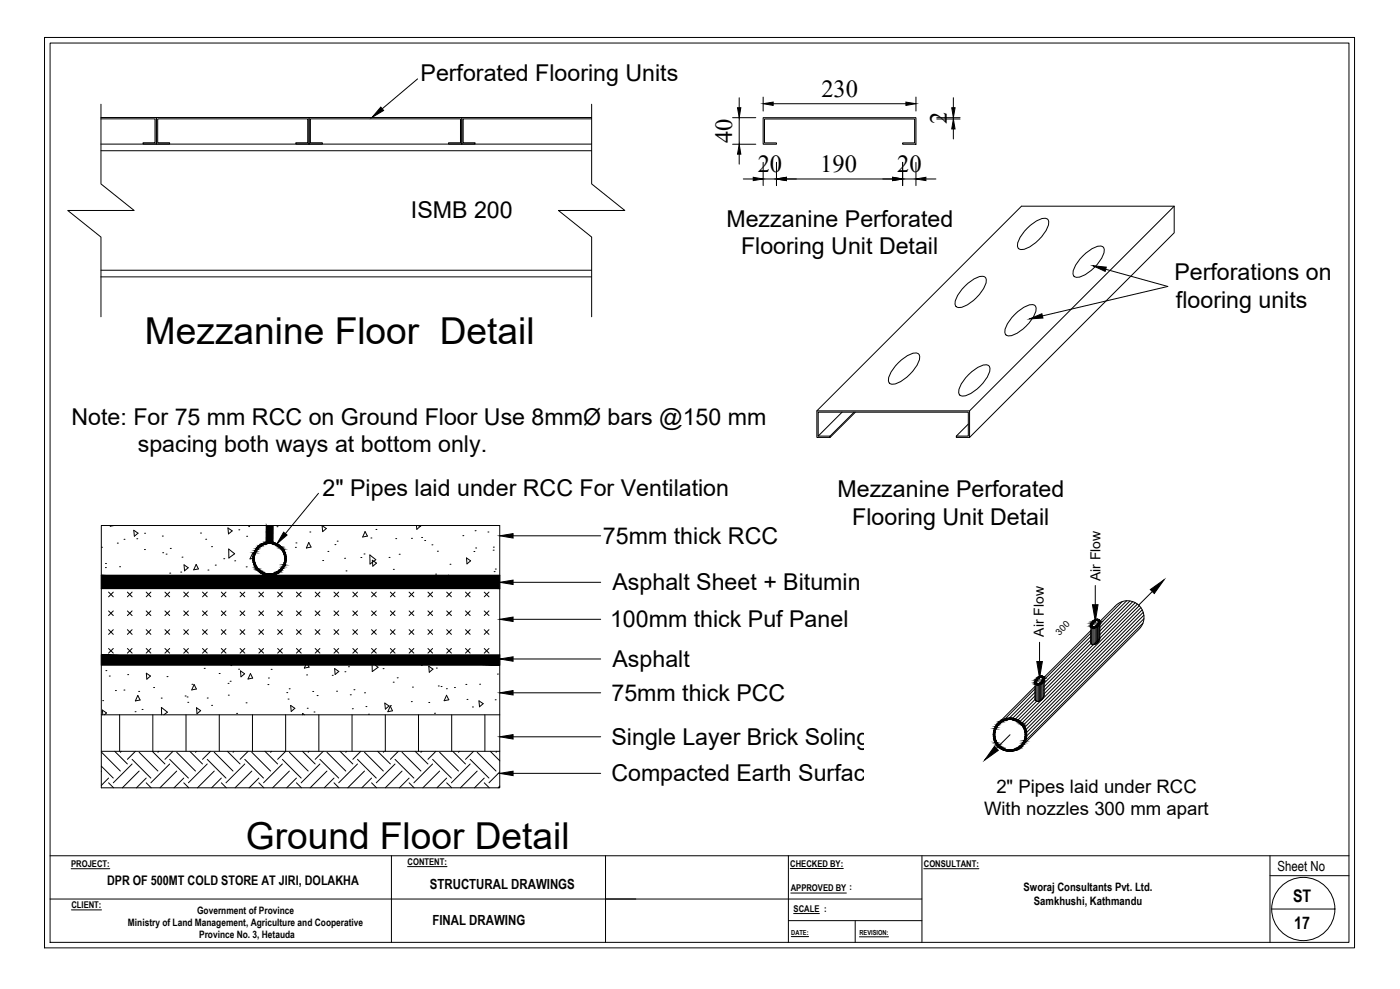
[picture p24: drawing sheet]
<svg xmlns="http://www.w3.org/2000/svg" width="841mm" height="594mm" viewBox="0 0 841 594" stroke-linecap="round" stroke-linejoin="round" font-family="sans-serif">
<defs><g id="words">
<g font-size="22.3">
<text x="87" y="207">Mezzanine Floor Detail</text>
<text x="148" y="510">Ground Floor Detail</text>
</g>
<g font-size="14.7">
<text x="493" y="58">230</text>
<text x="569" y="75" transform="rotate(-90 569 75)">2</text>
<text x="440" y="86" transform="rotate(-90 440 86)">40</text>
<text x="455" y="103">20</text>
<text x="493" y="103">190</text>
<text x="539" y="103">20</text>
</g>
<g font-size="13.9">
<text x="253" y="49">Perforated Flooring Units</text>
<text x="247" y="131">ISMB 200</text>
<text x="436" y="136">Mezzanine Perforated</text>
<text x="445" y="153">Flooring Unit Detail</text>
<text x="705" y="168">Perforations on</text>
<text x="706" y="185">flooring units</text>
<text x="43" y="255">Note: For 75 mm RCC on Ground Floor Use 8mmØ bars @150 mm</text>
<text x="83" y="272">spacing both ways at bottom only.</text>
<text x="194" y="298">2&quot; Pipes laid under RCC For Ventilation</text>
<text x="503" y="299">Mezzanine Perforated</text>
<text x="512" y="315">Flooring Unit Detail</text>
<text x="362" y="327">75mm thick RCC</text>
<text x="368" y="355">Asphalt Sheet + Bitumin</text>
<text x="366" y="377">100mm thick Puf Panel</text>
<text x="368" y="401">Asphalt</text>
<text x="367" y="421">75mm thick PCC</text>
<text x="367" y="447">Single Layer Brick Soling</text>
<text x="367" y="469">Compacted Earth Surface</text>
</g>
<g font-size="11.1">
<text x="599" y="476">2&quot; Pipes laid under RCC</text>
<text x="591" y="490">With nozzles 300 mm apart</text>
</g>
<g font-size="10.4">
<text x="777" y="542">ST</text>
<text x="777" y="558">17</text>
</g>
<g font-size="8.4">
<text x="661" y="349" transform="rotate(-90 661 349)">Air Flow</text>
<text x="627" y="382" transform="rotate(-90 627 382)">Air Flow</text>
<text x="767" y="523">Sheet No</text>
<text x="258" y="534">STRUCTURAL DRAWINGS</text>
<text x="260" y="556">FINAL DRAWING</text>
</g>
<text font-size="7.9" x="64" y="531">DPR OF 500MT COLD STORE AT JIRI, DOLAKHA</text>
<g font-size="7">
<text x="615" y="535">Sworaj Consultants Pvt. Ltd.</text>
<text x="621" y="544">Samkhushi, Kathmandu</text>
</g>
<g font-size="6.1">
<text x="118" y="549">Government of Province</text>
<text x="77" y="556">Ministry of Land Management, Agriculture and Cooperative</text>
<text x="120" y="564">Province No. 3, Hetauda</text>
</g>
<g font-size="5.6">
<text x="637" y="382" transform="rotate(-45 637 382)">300</text>
<text x="43" y="521">PROJECT:</text>
<text x="245" y="519">CONTENT:</text>
<text x="475" y="521">CHECKED BY:</text>
<text x="555" y="521">CONSULTANT:</text>
<text x="475" y="535">APPROVED BY :</text>
<text x="43" y="545">CLIENT:</text>
<text x="477" y="548">SCALE :</text>
</g>
<g font-size="4.2">
<text x="475" y="562">DATE:</text>
<text x="516" y="562">REVISION:</text>
</g>
</g></defs>
<!-- layer: ISMB 200 -->
<g fill="none" stroke="#000" stroke-width=".6">
<path d="M30 26h780v540h-780zM251 47l-21 18M61 63v47l20 16h-40l20 16v48M355 63v47l20 16h-40l20 16v48M61 87h294M61 91h294M617 137a14 14 0 0 1 12-6 5 5 0 0 1 0 7 22 22 0 0 1-16 12 3 3 0 0 1-1-6zM705 124l-123 123M651 154a14 14 0 0 1 11-6 5 5 0 0 1 0 7 22 22 0 0 1-16 12 3 3 0 0 1-1-6zM61 166h294M61 162h294M580 172a14 14 0 0 1 11-6 5 5 0 0 1 0 7 22 22 0 0 1-15 12 3 3 0 0 1-2-6z"/>
<path d="M664 162l38 10-76 18M610 189a14 14 0 0 1 11-6 5 5 0 0 1 0 7 22 22 0 0 1-15 12 3 3 0 0 1-2-6zM540 218a14 14 0 0 1 11-6 5 5 0 0 1 0 7 22 22 0 0 1-15 12 3 3 0 0 1-2-6zM582 225a14 14 0 0 1 12-6 5 5 0 0 1-1 7 22 22 0 0 1-15 12 3 3 0 0 1-1-6zM491 247l123-123h91v16l-123 123M506 248l-14 14M513 248l-14 14M514 248l-15 15M582 255l-8 7M191 296l-20 25M61 316h239v157h-239zM160 316v10"/>
<path d="M164 316v10M308 322h53M61 346h239M61 354h239M308 350h53M658 352v11M692 355l-8 9M308 372h53M655 379l-28 28v11l-1 2a2.2 2.2 0 0 1-2 1 2.2 2.2 0 0 1-2-1v-10M655 376v10M657 373a2.1 2.1 0 0 1 2-1 2.1 2.1 0 0 1 2 2 2.9 2.9 0 0 1-2 3 2.9 2.9 0 0 1-4-1zM657 374l1-1a1.4 1.4 0 0 1 2 0 1.4 1.4 0 0 1-1 2l-1 1a1.4 1.4 0 0 1-2 0 1.4 1.4 0 0 1 1-2z"/>
<path d="M61 393h239M61 399h239M308 396h53M624 386v11M655 386a2.3 2.3 0 0 0 3 1 2.3 2.3 0 0 0 2-1l1-2v-11l9-9a10 10 0 0 1 14 0 10 10 0 0 1 0 14l-69 69M308 416h53M622 412l-21 21M623 407a2.1 2.1 0 0 1 3-1 2.1 2.1 0 0 1 1 2 2.9 2.9 0 0 1-2 3 2.9 2.9 0 0 1-3-1zM624 408v-1a1.5 1.5 0 0 1 3 0 1.4 1.4 0 0 1-1 2l-2 2a1.3 1.3 0 0 1-2-1 1.3 1.3 0 0 1 1-2zM61 429h239M61 451h239M308 443h53"/>
<path d="M607 441l-8 9M308 465h53M30 514h780M235 514v52M364 514v52M474 514v52M554 514v52M763 514v52M763 526h47M30 540h524M474 553h80M514 553v13"/>
<path d="M764 546h38"/>
<circle cx="162" cy="336" r="10"/>
<circle cx="162" cy="336" r="9"/>
<circle cx="607" cy="441" r="10"/>
<circle cx="607" cy="441" r="9"/>
<circle cx="783" cy="546" r="19"/>
</g>
<!-- layer: FOOTING -->
<path d="M61 71h33v16h-8v-1h7v-15h-32M94 71h92v16h-8v-1h7v-15h-90v15h7v1h-8zM186 71h91v16h-8v-1h8v-15h-91v15h8v1h-8zM355 71h-78v16h8v-1h-7v-15h77M458 71h92v16h-8v-1h7v-15h-90v15h7v1h-8zM491 247h91v16h-8v-1h8v-14h-90v14h7v1h-8z" fill="none" stroke="#000" stroke-width=".6"/>
<!-- layer: ISMB 200 -->
<g fill="#000" stroke="#000" stroke-width=".6">
<path d="M229 64l1 2-6 5zM657 160h8l-1 3zM618 192l8-4 1 3zM170 320l2 1-6 6zM300 322l8-1v2zM300 350l8-2v3zM691 354l8-6-6 9zM300 372l8-1v2zM656 363h4l-2 10zM300 396l8-1v2zM623 397h3l-2 10zM300 416l8-1v2z"/>
<path d="M300 443l8-2v3zM597 448l3 3-8 6zM300 465l8-2v3z"/>
</g>
<!-- layer: stiffener -->
<g fill="none" stroke="#000" stroke-width=".6">
<path d="M444 59v6M458 58v9M550 58v9M573 59v6M440 71h14M444 71v16M464 62h80M563 71h14M573 71h.1M573 77v6M440 87h14M444 93v6"/>
<path d="M458 98v13M466 98v13M542 98v13M550 98v13M447 108h5M458 108h8M472 108h64M542 108h8M556 108h6"/>
</g>
<path d="M443 65h2l-1 6zM458 62l6-1v2zM544 61l6 1-6 1zM573 71l1 6h-2zM572 65h2l-1 6zM444 87l1 6h-2zM452 106l6 2h-6zM466 108l6-2v2zM536 106l6 2h-6zM550 108l6-2v2z" fill="#000" stroke="#000" stroke-width=".6"/>
<!-- layer: Steel ISMB -->
<g fill="#000" stroke="#000" stroke-width=".6">
<path d="M153 332h1zM160 326h1zM656 377h1zM656 374v1zM656 374h1zM658 376h1zM659 376h1zM660 374v1zM623 411h1zM623 408h1zM625 406h1zM615 446h1z"/>
<path d="M160 316l4 10v-10zM160 316l4 10h-4z"/>
<path d="M152 336l1 1v-1zM152 336l1 1h-1z"/>
<path d="M152 334h1zM152 334h1z"/>
<path d="M152 334l1 2v-2zM152 334l1 2h-1z"/>
<path d="M152 337h1zM152 337h1z"/>
<path d="M152 337l1 1v-1zM152 337l1 1h-1z"/>
<path d="M152 333h1zM152 333h1z"/>
<path d="M152 333l1 1v-1zM152 333l1 1h-1z"/>
<path d="M152 338h1zM152 338h1z"/>
<path d="M152 338l1 1v-1zM152 338l1 1z"/>
<path d="M153 332v1v-1zM153 332v1h-1z"/>
<path d="M153 339h1zM153 339h1z"/>
<path d="M153 339l1 1v-1zM153 339l1 1h-1z"/>
<path d="M153 331l1 1v-1zM153 331l1 1h-1z"/>
<path d="M153 331h1zM153 331h1z"/>
<path d="M154 330v1l1-1zM154 330v1h-1z"/>
<path d="M154 330h1zM154 330h1z"/>
<path d="M154 329l1 1v-1zM154 329l1 1h-1z"/>
<path d="M155 329h1zM155 329h-1z"/>
<path d="M155 328l1 1v-1zM155 329v-1l1 1z"/>
<path d="M156 328h1zM155 328h1z"/>
<path d="M156 328h1zM156 328h1z"/>
<path d="M157 327v1l1-1zM156 328l1-1v1z"/>
<path d="M157 327h1zM157 327h1z"/>
<path d="M157 327h3zM157 327h1z"/>
<path d="M160 326h1zM160 326h1z"/>
<path d="M160 326h4zM160 326h4z"/>
<path d="M160 326h4zM160 326h4z"/>
<path d="M158 327h2zM157 327h3z"/>
<path d="M158 327h3zM158 327h2z"/>
<path d="M160 326h1zM160 326h1z"/>
<path d="M160 326h1zM160 326h1z"/>
<path d="M160 326h2zM160 326h2z"/>
<path d="M158 326h4zM158 327h3z"/>
<path d="M162 326h1zM161 326h2z"/>
<path d="M161 326h2zM161 326h2z"/>
<path d="M161 326h2zM161 326h2z"/>
<path d="M161 326h3zM160 326h4z"/>
<path d="M160 326h4zM160 326h4z"/>
<path d="M160 326h5zM159 326h6z"/>
<path d="M162 326h2zM162 326h2z"/>
<path d="M163 326h1zM163 326h1z"/>
<path d="M163 326h1zM163 326h1z"/>
<path d="M163 326h1zM163 326h1z"/>
<path d="M163 326h1zM163 326h1z"/>
<path d="M159 326h7zM158 326h8z"/>
<path d="M162 326l4 1zM162 326l4 1z"/>
<path d="M163 327h3zM163 327h3z"/>
<path d="M163 327h3zM163 327h3z"/>
<path d="M164 327h3zM164 327h3z"/>
<path d="M165 327h2zM165 327h2z"/>
<path d="M166 327l2 1zM166 327l2 1z"/>
<path d="M166 328h2zM166 328h2z"/>
<path d="M167 328h2zM167 328h2z"/>
<path d="M167 328l2 1zM167 328l2 1z"/>
<path d="M168 329h1zM168 329h1z"/>
<path d="M168 329l2 1zM168 329l2 1z"/>
<path d="M169 330h1zM169 330h1z"/>
<path d="M169 330l2 1-1-1zM169 330l2 1h-1z"/>
<path d="M170 331h1zM170 331h1z"/>
<path d="M170 331l1 1v-1zM170 331l1 1h-1z"/>
<path d="M170 332h1zM170 332h1z"/>
<path d="M170 339l1 1v-1zM170 339l1 1h-1z"/>
<path d="M170 332l2 1-1-1zM170 332l2 1h-1z"/>
<path d="M170 339h1zM170 339h1z"/>
<path d="M171 333h1zM171 333h1z"/>
<path d="M171 338v1l1-1zM171 338v1h-1z"/>
<path d="M171 333l1 1v-1zM171 333l1 1h-1z"/>
<path d="M171 338h1zM171 338h1z"/>
<path d="M171 334h1zM171 334h1z"/>
<path d="M171 334l1 2v-2zM171 334l1 2h-1z"/>
<path d="M171 337h1zM171 337h1z"/>
<path d="M171 337l1 1v-1zM171 337l1 1h-1z"/>
<path d="M171 336l1 1v-1zM171 336l1 1h-1z"/>
<path d="M153 340h1zM153 340h1z"/>
<path d="M153 340l2 1-1-1zM153 340l2 1h-1z"/>
<path d="M154 341h1zM154 341h1z"/>
<path d="M154 341l1 1zM154 341l1 1z"/>
<path d="M154 342h2zM154 342h2z"/>
<path d="M155 342l1 1zM155 342l1 1z"/>
<path d="M155 343h2zM155 343h2z"/>
<path d="M156 343l1 1zM156 343l1 1z"/>
<path d="M156 344h2zM156 344h2z"/>
<path d="M157 344h1zM157 344h1z"/>
<path d="M157 344h3zM157 344h3z"/>
<path d="M157 344l3 1zM157 344l3 1z"/>
<path d="M158 345h3zM158 345h3z"/>
<path d="M158 345h4zM158 345h4z"/>
<path d="M160 345h4zM160 345l3 1z"/>
<path d="M159 345h6zM159 345h5z"/>
<path d="M158 345h8zM158 345h7z"/>
<path d="M163 345h3zM162 345h4z"/>
<path d="M163 345h3zM163 345h3z"/>
<path d="M164 344h2zM163 345h3z"/>
<path d="M165 344h1h1zM164 344h1h1z"/>
<path d="M166 344h1zM165 344h2z"/>
<path d="M166 344h1h1zM166 344h1z"/>
<path d="M167 343h1zM166 344h2z"/>
<path d="M167 343h1h1zM167 343h1z"/>
<path d="M168 342l1 1v-1zM167 343l1-1 1 1z"/>
<path d="M168 342h1zM168 342h1z"/>
<path d="M169 341v1l1-1zM169 341v1h-1z"/>
<path d="M169 341h1zM169 341h1z"/>
<path d="M170 340v1l1-1zM170 340v1h-1z"/>
<path d="M170 340h1zM170 340h1z"/>
<path d="M61 346l239 8v-8zM61 346l239 8h-239z"/>
<path d="M655 376h1zM655 376h1z"/>
<path d="M655 376h1zM655 376h1z"/>
<path d="M655 375h1zM655 375h1z"/>
<path d="M655 375l1 1zM655 375l1 1z"/>
<path d="M655 376h1zM655 376h1z"/>
<path d="M655 376h1zM655 376h1z"/>
<path d="M655 376h1zM655 376h1z"/>
<path d="M655 375h1zM655 375h1z"/>
<path d="M655 376l1 1zM655 376l1 1z"/>
<path d="M655 375h1zM655 375h1z"/>
<path d="M655 377h1zM655 377h1z"/>
<path d="M656 377h1zM656 377h1z"/>
<path d="M656 377h1zM656 377h1z"/>
<path d="M656 377h1zM656 377h1z"/>
<path d="M656 374h1zM656 374h1z"/>
<path d="M656 374h1zM656 374h1z"/>
<path d="M656 373h1zM656 373l1 1h-1z"/>
<path d="M656 373h1zM656 373h1z"/>
<path d="M656 377h2zM656 377h1z"/>
<path d="M657 373h1zM656 373h1z"/>
<path d="M657 373h1zM657 373h1z"/>
<path d="M656 377h2zM656 377h2z"/>
<path d="M656 377h2zM656 377h2z"/>
<path d="M657 373h1zM657 373h1z"/>
<path d="M656 377h2zM656 377h2z"/>
<path d="M656 377h3zM656 377h2z"/>
<path d="M657 377h2zM657 377h2z"/>
<path d="M657 373h2zM657 373h1z"/>
<path d="M658 376h1zM657 377h2z"/>
<path d="M657 373h2zM657 373h2z"/>
<path d="M657 373h2zM657 373h2z"/>
<path d="M658 376h1zM658 376h1z"/>
<path d="M658 376h1zM658 376h1z"/>
<path d="M659 372h1zM658 372h2z"/>
<path d="M658 372h2zM658 372h2z"/>
<path d="M658 372h2zM658 372h2z"/>
<path d="M659 376h1zM659 376h1z"/>
<path d="M659 375h1zM659 375l1 1h-1z"/>
<path d="M658 372h2zM658 372h2z"/>
<path d="M658 372l2 1zM657 373h3z"/>
<path d="M659 375h1zM659 375h1z"/>
<path d="M657 373h3zM657 373h3z"/>
<path d="M659 373h1zM659 373h1z"/>
<path d="M659 373h1zM659 373h1z"/>
<path d="M659 373h1zM659 373h1z"/>
<path d="M660 373h1zM660 373h1zM660 373h1zM660 373h1z"/>
<path d="M660 373h1zM660 373h1z"/>
<path d="M660 374h1zM660 374h1z"/>
<path d="M660 373h1zM660 373h1z"/>
<path d="M660 374h1zM660 374h1z"/>
<path d="M660 373h1zM660 373h1z"/>
<path d="M660 373h1zM660 373h1z"/>
<path d="M660 373h1zM660 373l1 1z"/>
<path d="M61 393l239 6v-6zM61 393l239 6h-239z"/>
<path d="M622 410h1zM622 410h1z"/>
<path d="M622 409v1zM622 409v1z"/>
<path d="M622 410h1zM622 410h1z"/>
<path d="M622 410l1 1zM622 410l1 1z"/>
<path d="M622 409h1zM622 409h1z"/>
<path d="M622 411h1zM622 411h1z"/>
<path d="M623 411h1zM623 411h1z"/>
<path d="M622 409h1zM622 409h1z"/>
<path d="M622 411h1zM622 411h1z"/>
<path d="M622 408h1zM622 408l1 1z"/>
<path d="M622 411h1zM622 411h1z"/>
<path d="M622 411h1zM622 411h1z"/>
<path d="M622 408h1zM622 408h1z"/>
<path d="M623 407h1zM623 407l1 1h-1z"/>
<path d="M623 407h1zM623 407h1z"/>
<path d="M623 411h1zM623 411h1z"/>
<path d="M623 407h1zM623 407h1h-1z"/>
<path d="M622 411h2zM622 411h2z"/>
<path d="M623 407h2zM623 407h1z"/>
<path d="M622 411h3zM622 411h2z"/>
<path d="M624 407h1zM623 407h2z"/>
<path d="M622 411h3zM622 411h3z"/>
<path d="M622 411h3zM622 411h3z"/>
<path d="M624 411h1zM623 411h2z"/>
<path d="M624 407h1zM624 407h1z"/>
<path d="M624 411h1zM624 411h1z"/>
<path d="M624 407h1zM624 407h1z"/>
<path d="M624 411h2zM624 411h1z"/>
<path d="M624 407h2zM624 407h1z"/>
<path d="M625 410h1zM624 411h2z"/>
<path d="M625 406h1zM625 406h1z"/>
<path d="M625 410h1zM625 410h1z"/>
<path d="M625 406h1zM625 406h1z"/>
<path d="M625 410h1zM625 410h1zM625 410h1z"/>
<path d="M625 406h2zM624 406h3z"/>
<path d="M626 409h1zM626 409v1z"/>
<path d="M624 406h3zM624 406h3z"/>
<path d="M624 406l3 1zM624 407h3z"/>
<path d="M626 409h1zM626 409h1z"/>
<path d="M626 409h1zM626 409h1z"/>
<path d="M624 407h3zM624 407h3z"/>
<path d="M626 407h1zM626 407h1z"/>
<path d="M626 407h1zM626 407h1z"/>
<path d="M626 407h1zM626 407h1z"/>
<path d="M626 409h1zM626 409h1z"/>
<path d="M626 407h1zM626 407h1z"/>
<path d="M626 408h1zM626 408l1 1z"/>
<path d="M626 407h1zM626 407h1z"/>
<path d="M626 407h1zM626 407h1z"/>
<path d="M626 407h1zM626 407h1z"/>
<path d="M627 407v1zM627 407v1z"/>
<path d="M626 408h1zM626 408h1z"/>
<path d="M597 439l1 1v-1zM597 439l1 1h-1z"/>
<path d="M597 439h1zM597 439h1z"/>
<path d="M597 438l1 1v-1zM597 438l1 1h-1z"/>
<path d="M597 438h1zM597 438h1z"/>
<path d="M598 437v1l1-1zM598 437v1h-1z"/>
<path d="M598 437h1zM598 437h1z"/>
<path d="M598 436l1 1v-1zM598 436l1 1h-1z"/>
<path d="M599 435h1zM599 435v1z"/>
<path d="M599 435h1zM599 435h1h-1z"/>
<path d="M599 435h2zM599 435h1h-1z"/>
<path d="M600 434l1 1v-1zM600 434l1 1h-2z"/>
<path d="M600 434h1h1zM600 434h1z"/>
<path d="M601 433h1zM600 434h2z"/>
<path d="M601 433h1h1zM601 433h1z"/>
<path d="M602 433h1zM601 433h2z"/>
<path d="M602 432l1 1 1-1zM602 433v-1l1 1z"/>
<path d="M602 432h3zM602 432h2z"/>
<path d="M603 432h3zM602 432h3z"/>
<path d="M603 432h4zM603 432h3z"/>
<path d="M606 431l3 1zM605 432h4z"/>
<path d="M605 432h5zM604 432h6z"/>
<path d="M604 432h7zM603 432h8z"/>
<path d="M607 432h4zM607 432h4z"/>
<path d="M608 432h3zM608 432h3z"/>
<path d="M608 432h3zM608 432h3z"/>
<path d="M609 432l3 1zM609 432l3 1z"/>
<path d="M610 433h2zM610 433h2z"/>
<path d="M610 433h3zM610 433h3z"/>
<path d="M611 433l2 1zM611 433l2 1z"/>
<path d="M612 434h2zM612 434h2z"/>
<path d="M612 434l2 1zM612 434l2 1z"/>
<path d="M613 435h1zM613 435h1z"/>
<path d="M613 435h2zM613 435h2z"/>
<path d="M614 435l1 1zM614 435l1 1z"/>
<path d="M614 436l1 1v-1zM614 436l1 1z"/>
<path d="M615 437h1zM615 437h1z"/>
<path d="M615 437l1 1v-1zM615 437l1 1h-1z"/>
<path d="M615 438h1zM615 438h1z"/>
<path d="M615 438l1 1v-1zM615 438l1 1z"/>
<path d="M616 439l1 1-1-1zM616 439l1 1h-1z"/>
<path d="M597 441l1 2v-2zM597 441l1 2h-1z"/>
<path d="M597 440h1zM597 440h1z"/>
<path d="M597 440l1 1v-1zM597 440l1 1h-1z"/>
<path d="M597 443h1zM597 443h1z"/>
<path d="M597 443l1 1v-1zM597 443l1 1h-1z"/>
<path d="M597 444h1zM597 444h1z"/>
<path d="M597 444l1 1v-1zM597 444l1 1h-1z"/>
<path d="M597 445h1zM597 445h1z"/>
<path d="M597 445l2 1-1-1zM597 445l2 1h-1z"/>
<path d="M598 446h1zM598 446h1z"/>
<path d="M598 446l1 1v-1zM598 446l1 1h-1z"/>
<path d="M598 447h2zM598 447h2z"/>
<path d="M599 447l1 1zM599 447l1 1z"/>
<path d="M599 448h2zM599 448h2z"/>
<path d="M599 448l2 1zM599 448l2 1z"/>
<path d="M600 449h2zM600 449h2z"/>
<path d="M600 449h2zM600 449h2z"/>
<path d="M601 449l2 1zM601 449l2 1z"/>
<path d="M601 450h2zM601 450h2z"/>
<path d="M602 450h2zM602 450h2z"/>
<path d="M602 450h3zM602 450h3z"/>
<path d="M602 450h4zM602 450h4z"/>
<path d="M603 450l4 1zM603 450l4 1z"/>
<path d="M605 451h4zM605 451h2z"/>
<path d="M604 451h6zM604 451h5z"/>
<path d="M603 451h8zM603 451h7z"/>
<path d="M608 450h3zM607 451h4z"/>
<path d="M608 450h3zM608 450h3z"/>
<path d="M609 450h2zM608 450h3z"/>
<path d="M610 450h2zM609 450h2z"/>
<path d="M610 450h2zM610 450h2z"/>
<path d="M611 449l1 1 1-1zM610 450l1-1 1 1z"/>
<path d="M612 449h1zM611 449h2z"/>
<path d="M612 449h2zM612 449h1z"/>
<path d="M613 448l1 1v-1zM612 449l1-1 1 1z"/>
<path d="M613 448h1zM613 448h1z"/>
<path d="M614 447v1l1-1zM614 447v1h-1z"/>
<path d="M614 447h1zM614 447h1z"/>
<path d="M615 446v1v-1zM615 446v1h-1z"/>
<path d="M615 445l1 1v-1zM615 445l1 1h-1z"/>
<path d="M615 445h1zM615 445h1z"/>
<path d="M616 444v1v-1zM616 444v1h-1z"/>
<path d="M616 440h1zM616 440h1z"/>
<path d="M616 443v1l1-1zM616 443v1z"/>
<path d="M616 440l1 1v-1zM616 440l1 1h-1z"/>
<path d="M616 443h1zM616 443h1z"/>
<path d="M616 441l1 2v-2zM616 441l1 2h-1z"/>
</g>
<!-- layer: Points-NUM -->
<g fill="none" stroke="#000" stroke-width=".6">
<path d="M656 377v10M657 377v10M658 377v10M659 377v10M659 376v10M660 375v10M674 361l-13 14M677 361l-16 16M679 361l-18 18M680 361l-19 20M682 362l-55 55M683 363l-70 70"/>
<path d="M684 364l-70 70M685 365l-70 71M686 366l-70 71M687 374l-71 71M687 368l-71 70M687 370l-70 70M687 372l-70 70M655 380l-28 28M655 382l-28 28M655 384l-28 29M655 386l-28 29M622 414l-18 18"/>
<path d="M622 416l-16 15M622 418l-14 13M622 411v10M623 411v10M624 411v10M625 411v10M626 410v10M627 409v10M622 420l-12 12M623 421l-12 12"/>
</g>
<!-- layer: Steel ISMB -->
<g fill="none" stroke="#000" stroke-width=".6">
<path d="M66 316h2M80 319l3 1-2 2zM137 317l2 2-2 2zM143 318h.1M149 316h.1M160 320h.1M166 316h.1M186 320h.1M193 316l3 1-2 2zM219 319l2 3-3 1zM226 318h.1M250 316v2l3-2h-1"/>
<path d="M252 316h1M285 319h.1M293 320h.1M61 329h.1M63 338h.1M70 326h.1M74 324h.1M82 324h.1M87 330h.1M87 320h.1M98 322h.1M98 332h.1"/>
<path d="M100 333h.1M102 329h.1M109 335h.1M111 339l2 2-2 2zM118 339l1 3h-3zM120 320h.1M124 324h.1M127 328h.1M129 339h.1M134 336h.1M137 330l4 3-4 2zM141 337h.1"/>
<path d="M148 322h.1M152 333v-1l-2 4 2-1M171 340h.1M177 329h.1M178 326h.1M185 326l2 3h-3zM194 337h.1M197 331h.1M201 327h.1M203 325h.1M207 335h.1M217 335h.1"/>
<path d="M219 333h.1M222 333l4 3-4 3zM223 323h.1M224 337l2 1-2 2zM234 335h.1M238 324h.1M240 333h.1M247 323h.1M253 323h.1M255 325h.1M259 327h.1M263 331h.1"/>
<path d="M270 339h.1M278 322h.1M280 335l3 2-2 2zM285 331h.1M286 329h.1M296 330h.1M296 329h.1M63 341h.1M65 356l3 3M68 356l-3 3M72 340h.1M77 356l2 3"/>
<path d="M79 356l-2 3M88 356l3 3M91 356l-3 3M99 356l3 3M102 356l-3 3M102 344h.1M109 344h.1M110 356l3 3M113 356l-3 3M122 356l2 3M124 356l-2 3M125 342h.1"/>
<path d="M133 356l3 3M136 356l-3 3M144 356l3 3M147 356l-3 3M148 341h.1M156 356l2 3M158 356l-2 3M167 356l3 3M170 356l-3 3M178 356l3 3M181 356l-3 3M189 356l3 3"/>
<path d="M192 356l-3 3M201 356l2 3M203 356l-2 3M208 343h.1M212 356l3 3M215 356l-3 3M223 356l3 3M226 356l-3 3M235 356l2 3M236 342h.1M237 356l-2 3M246 356l3 3"/>
<path d="M249 356l-3 3M257 356l3 3M260 356l-3 3M262 345h.1M268 356l3 3M269 346h.1M269 346h1M271 356l-3 3M280 356l2 3M282 356l-2 3M291 356l3 3M294 356l-3 3"/>
<path d="M297 343h.1M298 342h.1M65 378l3 3M65 367l3 3M68 367l-3 3M68 378l-3 3M77 378l2 3M77 367l2 3M79 367l-2 3M79 378l-2 3M88 378l3 3M88 367l3 3"/>
<path d="M91 367l-3 3M91 378l-3 3M99 378l3 3M99 367l3 3M102 367l-3 3M102 378l-3 3M110 378l3 3M110 367l3 3M113 367l-3 3M113 378l-3 3M122 378l2 3M122 367l2 3"/>
<path d="M124 367l-2 3M124 378l-2 3M133 378l3 3M133 367l3 3M136 367l-3 3M136 378l-3 3M144 378l3 3M144 367l3 3M147 367l-3 3M147 378l-3 3M156 378l2 3M156 367l2 3"/>
<path d="M158 367l-2 3M158 378l-2 3M167 378l3 3M167 367l3 3M170 367l-3 3M170 378l-3 3M178 378l3 3M178 367l3 3M181 367l-3 3M181 378l-3 3M189 378l3 3M189 367l3 3"/>
<path d="M192 367l-3 3M192 378l-3 3M201 378l2 3M201 367l2 3M203 367l-2 3M203 378l-2 3M212 378l3 3M212 367l3 3M215 367l-3 3M215 378l-3 3M223 378l3 3M223 367l3 3"/>
<path d="M226 367l-3 3M226 378l-3 3M235 378l2 3M235 367l2 3M237 367l-2 3M237 378l-2 3M246 378l3 3M246 367l3 3M249 367l-3 3M249 378l-3 3M257 378l3 3M257 367l3 3"/>
<path d="M260 367l-3 3M260 378l-3 3M268 378l3 3M268 367l3 3M271 367l-3 3M271 378l-3 3M280 378l2 3M280 367l2 3M282 367l-2 3M282 378l-2 3M291 378l3 3M291 367l3 3"/>
<path d="M294 367l-3 3M294 378l-3 3M65 390l3 2M68 390l-3 2M77 390l2 2M79 390l-2 2M88 390l3 2M91 390l-3 2M99 390l3 2M102 390l-3 2M110 390l3 2M113 390l-3 2"/>
<path d="M122 390l2 2M124 390l-2 2M133 390l3 2M136 390l-3 2M139 399h.1M144 390l3 2M147 390l-3 2M156 390l2 2M158 390l-2 2M167 390l3 2M170 390l-3 2M178 390l3 2"/>
<path d="M181 390l-3 2M184 399l-1 2h3l-1-2M189 390l3 2M192 390l-3 2M201 390l2 2M203 390l-2 2M212 390l3 2M215 390l-3 2M223 390l3 2M224 399v4l3-2-2-2M226 390l-3 2M235 390l2 2"/>
<path d="M237 390l-2 2M246 390l3 2M249 390l-3 2M253 400h.1M257 390l3 2M260 390l-3 2M268 390l3 2M271 390l-3 2M280 390l2 2M282 390l-2 2M291 390l3 2M294 390l-3 2"/>
<path d="M64 403h.1M66 406h.1M69 415h.1M74 415h.1M77 405h.1M83 418l1 2-3 1zM83 415h.1M88 404l2 2-2 2zM92 413h.1M97 419h.1M100 406h.1M111 418h.1"/>
<path d="M112 419h.1M115 411h.1M117 411l1 3h-3zM123 401h.1M124 419h.1M132 405h.1M137 410h.1M137 418h.1M138 409h.1M143 402h.1M144 403l3 2-2 2zM150 405l2 2-3 1z"/>
<path d="M161 411h.1M161 407h.1M163 402h.1M172 416h.1M173 420h.1M174 414h.1M184 405h.1M188 415h.1M190 418h.1M200 406h.1M201 402l3 1-3 2zM202 415h.1"/>
<path d="M207 404h.1M209 401h.1M210 417h.1M213 414h.1M219 416h.1M230 402h.1M236 410h.1M239 407h.1M248 413h.1M258 400l2 2-2 2zM262 401h.1M263 412h.1"/>
<path d="M265 412h.1M268 414h.1M268 418l2 2-3 1zM273 413h.1M280 411h.1M288 411h.1M299 405h.1M62 421h.1M62 429l-1-2 3 1-1 1M72 429v22M81 428h.1M85 426h.1"/>
<path d="M92 429v22M97 429v-4l4 3-3 1M112 429v22M113 422h.1M118 425l3 2-3 2zM127 424h.1M132 429v22M142 429h.1M148 422h.1M152 429v22M172 429v22l-5 5M175 424l2 1-2 2z"/>
<path d="M182 429h1M185 425h.1M189 428h.1M192 429v22M211 429v22M212 426h.1M220 424h.1M221 429h.1M231 422l3 2-2 2zM231 429v22M234 424l2 3-3 1zM235 424h.1"/>
<path d="M247 421h.1M251 429v22M258 422h.1M261 428h.1M271 429v22M281 420h.1M284 425h.1M288 421l2 2-2 2zM291 429v22M297 420h.1M61 452l11 11M69 451l8 8"/>
<path d="M73 451l-1 1M79 459l-11 11M79 456l12 11M81 451l-4 5M84 452l11 11M91 451l8 8M95 451v1M102 459l-11 11M102 456l11 11M104 451l-5 5M106 452l11 11M114 451l8 8"/>
<path d="M118 451l-1 1M124 459l-11 11M124 456l12 11M126 451l-4 5M129 452l11 11M137 451l7 8M141 451l-1 1M147 459l-11 11M147 456l11 11M149 451l-5 5M151 452l12 11M159 451l8 8"/>
<path d="M163 451v1M170 459l-12 11M170 456l11 11M174 452l11 11M182 451l7 8M186 451l-1 1M192 459l-11 11M192 456l11 11M194 451l-5 5M196 452l12 11M204 451l8 8M208 451v1"/>
<path d="M215 459l-12 11M215 456l11 11M217 451l-5 5M219 452l11 11M227 451l8 8M231 451l-1 1M237 459l-11 11M237 456l12 11M239 451l-4 5M242 452l11 11M249 451l8 8M253 451v1"/>
<path d="M260 459l-11 11M260 456l11 11M262 451l-5 5M264 452l11 11M272 451l8 8M276 451l-1 1M282 459l-11 11M282 456l12 11M284 451l-4 5M287 452l11 11M295 451l5 6M299 451l-1 1"/>
<path d="M61 460l7 7M61 463h.1M65 467l-4 5M65 470l3 3M84 463l-10 10M88 467l-6 6M88 470l3 3M106 463l-10 10M110 467l-5 6M110 470l3 3M129 463l-10 10M133 467l-6 6"/>
<path d="M133 470l3 3M151 463l-10 10M156 467l-6 6M156 470l3 3M174 463l-10 10M178 467l-6 6M178 470l3 3M196 463l-10 10M201 467l-6 6M201 470l3 3M219 463l-10 10M223 467l-6 6"/>
<path d="M223 470l3 3M242 463l-11 10M246 467l-6 6M246 470l3 3M264 463l-10 10M268 467l-6 6M268 470l3 3M287 463l-10 10M291 467l-6 6M291 470l3 3M300 472l-1 1M300 464l-6 6"/>
</g>
<!-- layer: WALL -->
<path d="M27 23h787v546h-787z" fill="none" stroke="#000" stroke-width=".6"/>
<!-- layer: TEXT -->
<path d="M43 522h23M245 521h24M475 522h32M475 536h33M555 522h33M43 547h18M477 549h15M475 563h11M516 563h18" fill="none" stroke="#000" stroke-width=".6"/>
<use href="#words"/>
</svg>
